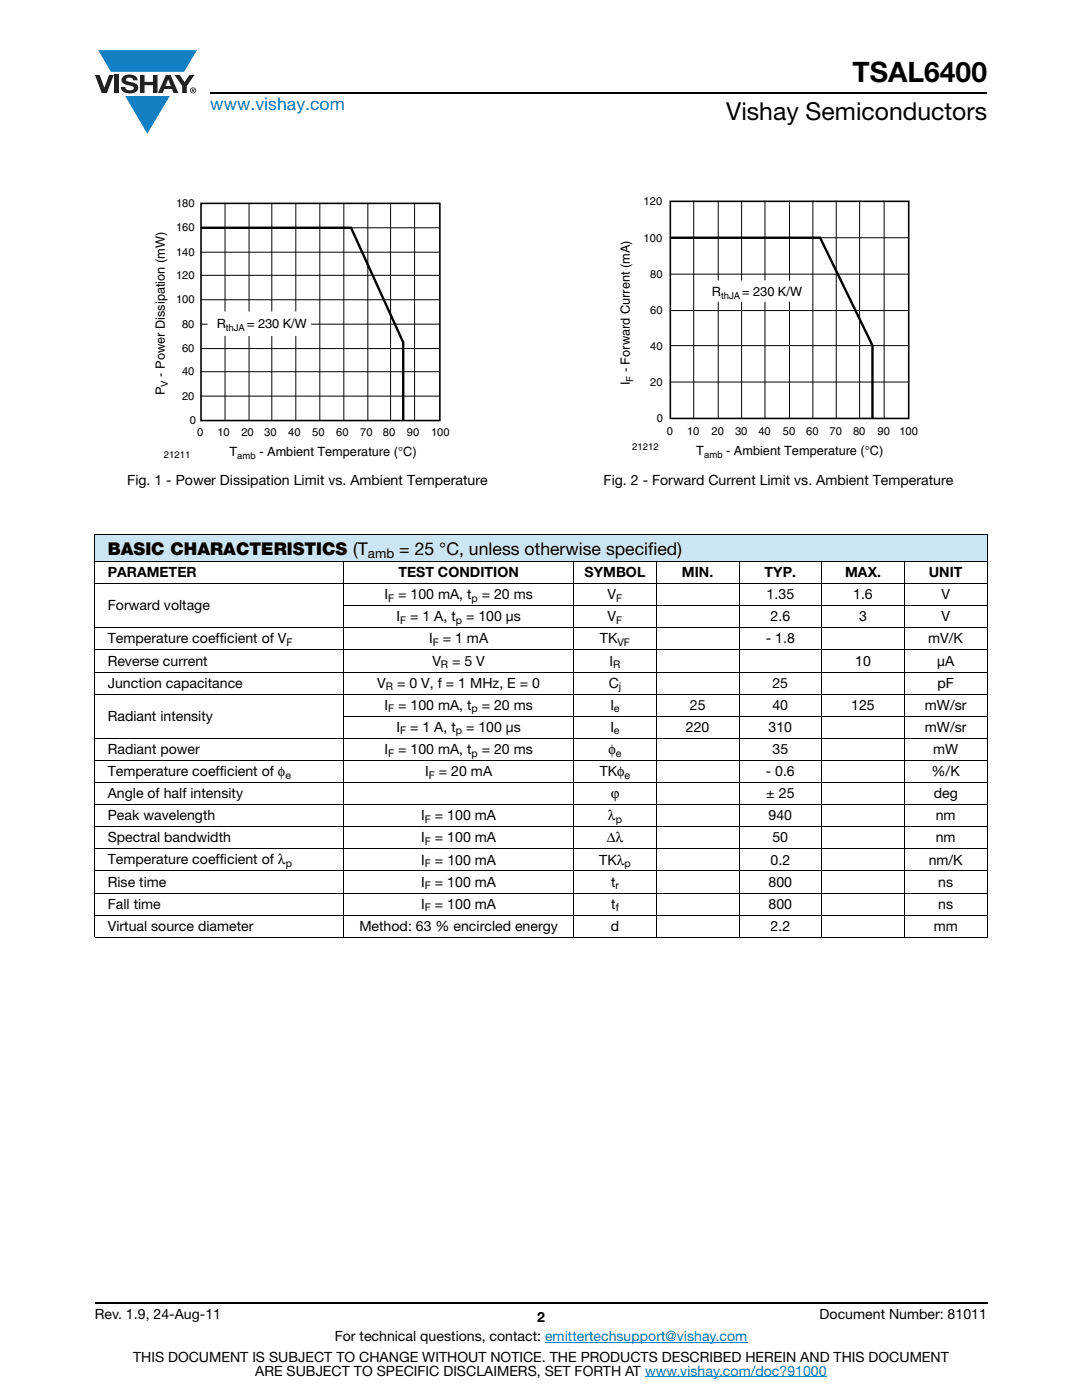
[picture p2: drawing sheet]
<svg xmlns="http://www.w3.org/2000/svg" width="216mm" height="279mm" viewBox="0 0 216 279" stroke-linecap="round" stroke-linejoin="round" font-family="sans-serif">
<defs><g id="words">
<text font-size="5.6" x="170.1" y="16.4">TSAL6400</text>
<text font-size="4.9" x="144.9" y="24">Vishay Semiconductors</text>
<text font-size="3.5" fill="#007ec4" x="42" y="21.9">www.vishay.com</text>
<g font-size="3.5">
<text x="21.5" y="110.7">BASIC CHARACTERISTICS (T</text>
<text x="79.7" y="110.7">= 25 °C, unless otherwise specified)</text>
</g>
<g font-size="2.8">
<text x="25.4" y="96.8">Fig. 1 - Power Dissipation Limit vs. Ambient Temperature</text>
<text x="120.4" y="96.8">Fig. 2 - Forward Current Limit vs. Ambient Temperature</text>
<text x="21.5" y="115.2">PARAMETER</text>
<text x="76.7" y="119.6">I</text>
<text x="79.4" y="119.6">= 100 mA, t</text>
<text x="79.5" y="115.2">TEST CONDITION</text>
<text x="96.1" y="119.6">= 20 ms</text>
<text x="116.6" y="115.2">SYMBOL</text>
<text x="121.2" y="119.6">V</text>
<text x="136.1" y="115.2">MIN.</text>
<text x="152.6" y="115.2">TYP.</text>
<text x="153" y="119.6">1.35</text>
<text x="168.6" y="115.2">MAX.</text>
<text x="170.2" y="119.6">1.6</text>
<text x="185.3" y="115.2">UNIT</text>
<text x="187.8" y="119.6">V</text>
<text x="21.5" y="121.8">Forward voltage</text>
<text x="79.1" y="124">I</text>
<text x="81.8" y="124">= 1 A, t</text>
<text x="93" y="124">= 100 μs</text>
<text x="121.2" y="124">V</text>
<text x="153.8" y="124">2.6</text>
<text x="171.4" y="124">3</text>
<text x="187.8" y="124">V</text>
<text x="21.5" y="128.4">Temperature coefficient of V</text>
<text x="85.6" y="128.4">I</text>
<text x="88.3" y="128.4">= 1 mA</text>
<text x="119.7" y="128.4">TK</text>
<text x="152.8" y="128.4">- 1.8</text>
<text x="185.2" y="128.4">mV/K</text>
<text x="21.5" y="132.8">Reverse current</text>
<text x="21.5" y="137.2">Junction capacitance</text>
<text x="75.3" y="137.2">V</text>
<text x="79.2" y="137.2">= 0 V, f = 1 MHz, E = 0</text>
<text x="86.3" y="132.8">V</text>
<text x="90.2" y="132.8">= 5 V</text>
<text x="121.5" y="137.2">C</text>
<text x="121.6" y="132.8">I</text>
<text x="154.1" y="137.2">25</text>
<text x="170.6" y="132.8">10</text>
<text x="187" y="132.8">μA</text>
<text x="187.1" y="137.2">pF</text>
<text x="21.5" y="143.9">Radiant intensity</text>
<text x="76.7" y="141.6">I</text>
<text x="79.4" y="141.6">= 100 mA, t</text>
<text x="96.1" y="141.6">= 20 ms</text>
<text x="121.8" y="141.6">I</text>
<text x="137.6" y="141.6">25</text>
<text x="154.1" y="141.6">40</text>
<text x="169.9" y="141.6">125</text>
<text x="184.5" y="141.6">mW/sr</text>
<text x="79.1" y="146.1">I</text>
<text x="81.8" y="146.1">= 1 A, t</text>
<text x="93" y="146.1">= 100 μs</text>
<text x="121.8" y="146.1">I</text>
<text x="136.9" y="146.1">220</text>
<text x="153.3" y="146.1">310</text>
<text x="184.5" y="146.1">mW/sr</text>
<text x="21.5" y="154.9">Temperature coefficient of φ</text>
<text x="21.5" y="150.5">Radiant power</text>
<text x="76.7" y="150.5">I</text>
<text x="79.4" y="150.5">= 100 mA, t</text>
<text x="84.8" y="154.9">I</text>
<text x="87.6" y="154.9">= 20 mA</text>
<text x="96.1" y="150.5">= 20 ms</text>
<text x="119.7" y="154.9">TKφ</text>
<text x="121.4" y="150.5">φ</text>
<text x="152.8" y="154.9">- 0.6</text>
<text x="154.1" y="150.5">35</text>
<text x="185.9" y="154.9">%/K</text>
<text x="186.2" y="150.5">mW</text>
<text x="21.5" y="159.3">Angle of half intensity</text>
<text x="121.9" y="159.3">ϕ</text>
<text x="152.9" y="159.3">± 25</text>
<text x="186.3" y="159.3">deg</text>
<text x="21.5" y="163.7">Peak wavelength</text>
<text x="84.1" y="163.7">I</text>
<text x="86.8" y="163.7">= 100 mA</text>
<text x="121.3" y="163.7">λ</text>
<text x="153.4" y="163.7">940</text>
<text x="186.7" y="163.7">nm</text>
<text x="21.5" y="168.1">Spectral bandwidth</text>
<text x="21.5" y="172.5">Temperature coefficient of λ</text>
<text x="84" y="168.1">I</text>
<text x="84.1" y="172.5">I</text>
<text x="86.8" y="168.1">= 100 mA</text>
<text x="86.8" y="172.5">= 100 mA</text>
<text x="119.6" y="172.5">TKλ</text>
<text x="121.1" y="168.1">Δλ</text>
<text x="153.8" y="172.5">0.2</text>
<text x="154.1" y="168.1">50</text>
<text x="185.3" y="172.5">nm/K</text>
<text x="186.7" y="168.1">nm</text>
<text x="21.5" y="176.9">Rise time</text>
<text x="84.1" y="176.9">I</text>
<text x="86.8" y="176.9">= 100 mA</text>
<text x="121.9" y="176.9">t</text>
<text x="153.4" y="176.9">800</text>
<text x="187.2" y="176.9">ns</text>
<text x="21.5" y="181.3">Fall time</text>
<text x="21.5" y="185.8">Virtual source diameter</text>
<text x="71.7" y="185.8">Method: 63 % encircled energy</text>
<text x="84.1" y="181.3">I</text>
<text x="86.8" y="181.3">= 100 mA</text>
<text x="121.9" y="185.8">d</text>
<text x="122" y="181.3">t</text>
<text x="153.4" y="181.3">800</text>
<text x="153.8" y="185.8">2.2</text>
<text x="186.3" y="185.8">mm</text>
<text x="187.2" y="181.3">ns</text>
<text x="18.9" y="263.3">Rev. 1.9, 24-Aug-11</text>
<text x="107.2" y="263.8">2</text>
<text x="163.6" y="263.3">Document Number: 81011</text>
<text x="66.8" y="267.7">For technical questions, contact: emittertechsupport@vishay.com</text>
<text x="26.5" y="271.7">THIS DOCUMENT IS SUBJECT TO CHANGE WITHOUT NOTICE. THE PRODUCTS DESCRIBED HEREIN AND THIS DOCUMENT</text>
<text x="50.9" y="274.6">ARE SUBJECT TO SPECIFIC DISCLAIMERS, SET FORTH AT www.vishay.com/doc?91000</text>
</g>
<g font-size="2.6">
<text x="142" y="59">R</text>
<text x="148.1" y="59">= 230 K/W</text>
<text x="43.2" y="65.4">R</text>
<text x="49.3" y="65.4">= 230 K/W</text>
<text x="45.8" y="91">T</text>
<text x="51.8" y="91">- Ambient Temperature (°C)</text>
<text x="138.9" y="90.8">T</text>
<text x="144.9" y="90.8">- Ambient Temperature (°C)</text>
<text x="73.4" y="111.3">amb</text>
</g>
<g font-size="2.5">
<text x="32.9" y="75.2" transform="rotate(-90 32.9 75.2)">- Power Dissipation (mW)</text>
<text x="125.7" y="76.9" transform="rotate(-90 125.7 76.9)">I</text>
<text x="125.7" y="74.3" transform="rotate(-90 125.7 74.3)">- Forward Current (mA)</text>
<text x="32.9" y="78.8" transform="rotate(-90 32.9 78.8)">P</text>
</g>
<g font-size="2.2" fill="#050504">
<text x="35.1" y="41.3">180</text>
<text x="128.4" y="41">120</text>
<text x="35.1" y="46.2">160</text>
<text x="35.1" y="51.1">140</text>
<text x="128.4" y="48.2">100</text>
<text x="35.1" y="55.7">120</text>
<text x="129.7" y="55.5">80</text>
<text x="35.1" y="60.5">100</text>
<text x="36.3" y="65.4">80</text>
<text x="129.7" y="62.8">60</text>
<text x="36.3" y="70.3">60</text>
<text x="129.7" y="69.8">40</text>
<text x="36.3" y="74.9">40</text>
<text x="129.7" y="77">20</text>
<text x="36.3" y="79.8">20</text>
<text x="37.9" y="84.7">0</text>
<text x="39.4" y="87">0</text>
<text x="43.4" y="87">10</text>
<text x="48.2" y="87">20</text>
<text x="52.7" y="87">30</text>
<text x="57.5" y="87">40</text>
<text x="62.3" y="87">50</text>
<text x="67.1" y="87">60</text>
<text x="71.9" y="87">70</text>
<text x="76.4" y="87">80</text>
<text x="81.2" y="87">90</text>
<text x="86" y="87">100</text>
<text x="131.1" y="84.3">0</text>
<text x="133.1" y="86.9">0</text>
<text x="137.1" y="86.9">10</text>
<text x="142" y="86.9">20</text>
<text x="146.7" y="86.9">30</text>
<text x="151.3" y="86.9">40</text>
<text x="156.2" y="86.9">50</text>
<text x="160.9" y="86.9">60</text>
<text x="165.5" y="86.9">70</text>
<text x="170.2" y="86.9">80</text>
<text x="175.1" y="86.9">90</text>
<text x="179.5" y="86.9">100</text>
</g>
<g font-size="2.1">
<text x="77.4" y="120.1">F</text>
<text x="79.8" y="124.5">F</text>
<text x="91" y="124.5">p</text>
<text x="94.1" y="120.1">p</text>
<text x="123" y="120.1">F</text>
<text x="123" y="124.5">F</text>
<text x="57.2" y="128.9">F</text>
<text x="86.4" y="128.9">F</text>
<text x="123.2" y="128.9">VF</text>
<text x="77" y="137.8">R</text>
<text x="88" y="133.3">R</text>
<text x="122.4" y="133.3">R</text>
<text x="123.5" y="137.8">j</text>
<text x="77.4" y="142.2">F</text>
<text x="94.1" y="142.2">p</text>
<text x="122.5" y="142.2">e</text>
<text x="79.8" y="146.6">F</text>
<text x="91" y="146.6">p</text>
<text x="122.5" y="146.6">e</text>
<text x="56.9" y="155.4">e</text>
<text x="77.4" y="151">F</text>
<text x="85.6" y="155.4">F</text>
<text x="94.1" y="151">p</text>
<text x="122.9" y="151">e</text>
<text x="124.6" y="155.4">e</text>
<text x="84.8" y="164.2">F</text>
<text x="122.9" y="164.2">p</text>
<text x="57" y="173">p</text>
<text x="84.8" y="168.6">F</text>
<text x="84.8" y="173">F</text>
<text x="124.6" y="173">p</text>
<text x="84.8" y="177.4">F</text>
<text x="122.8" y="177.4">r</text>
<text x="84.8" y="181.8">F</text>
<text x="122.9" y="181.8">f</text>
</g>
<g font-size="1.9">
<text x="143.9" y="59.7">thJA</text>
<text x="45.1" y="66.1">thJA</text>
<text x="33.5" y="77.1" transform="rotate(-90 33.5 77.1)">V</text>
<text x="126.3" y="76.2" transform="rotate(-90 126.3 76.2)">F</text>
<text x="126.1" y="89.8">21212</text>
<text x="32.7" y="91.3">21211</text>
<text x="47.4" y="91.7">amb</text>
<text x="140.5" y="91.4">amb</text>
</g>
</g></defs>
<g fill="#147fc3">
<path d="M19.6 10h19.7l-2.6 4.3h-1.1h-13.5z"/>
<path d="M25 19.2h8.9l-4.5 7.5z"/>
</g>
<g fill="#231f20">
<path d="M18.9 15h1l.9 2.5 1-2.5h.9l-1.4 3.6h-1z"/>
<path d="M22.9 15h.9v3.6h-.9z"/>
<path d="M24.6 15.3a2.1 2.1 0 0 1 2.8 .3l.1 .4h-.9a.79 .79 0 0 0-.7-.5 .79 .79 0 0 0-.8 .4l.3 .3 1 .2a1.08 1.08 0 0 1 1.2 1 1.08 1.08 0 0 1-1.1 1.2 1.73 1.73 0 0 1-2.4-1.2h.9a.96 .96 0 0 0 .8 .6 .96 .96 0 0 0 .9-.4 1.31 1.31 0 0 0-1.2-.6 1.03 1.03 0 0 1-1.1-.6 1.03 1.03 0 0 1 .2-1.1z"/>
<path d="M27.9 15h.9v1.3h1.7v-1.3h.9v3.6h-.9v-1.6h-1.7v1.6h-.9z"/>
<path d="M34.8 15h1.1l.9 1.4 1-1.4h1l-1.5 2.2v1.4h-.9v-1.4z"/>
<path d="M33.6 15.9l.5 1.3h-1.1zM33.1 15l-1.6 3.6h1l.3-.8h1.5l.3 .8h1l-1.6-3.6z"/>
<path d="M38.1 18a.46 .46 0 0 1 .9 0 .46 .46 0 0 1-.9 0zM37.9 18a.6 .6 0 0 0 1.2 0 .6 .6 0 0 0-1.2 0z"/>
<path d="M38.4 17.8h.2v.2h-.2zM38.3 17.7v.7h.1v-.3l.4 .3-.2-.3 .2-.2-.1-.2z"/>
</g>
<path d="M42 18.6h155M18.9 260h178.1" fill="none" stroke="#000" stroke-width=".36"/>
<path d="M108.8 267.9h40.3M128.7 274.8h36.3" fill="none" stroke="#007ec4" stroke-width=".2"/>
<path d="M30.7 39.4h59v52.8h-59z" fill="#fff"/>
<g fill="none" stroke="#050504" stroke-width=".2">
<path d="M40.1 59.8h47.4M40.1 54.9h47.4M40.1 50.3h47.4M40.1 45.5h47.4M44.9 40.6v43.3M49.7 40.6v43.3M54.2 40.6v43.3M59 40.6v43.3M63.8 40.6v43.3M68.6 40.6v43.3M73.4 40.6v43.3M77.9 40.6v43.3"/>
<path d="M82.7 40.6v43.3M40.1 79.1h47.4M40.1 74.2h47.4M40.1 69.6h47.4M40.1 64.7h47.4"/>
</g>
<path d="M40.1 45.5h29.9l10.5 22.8v15.6" fill="none" stroke="#000" stroke-width=".48"/>
<path d="M40.1 40.6h47.7v43.3h-47.7z" fill="none" stroke="#000" stroke-width=".32"/>
<path d="M41.5 62.3h20.5v4.6h-20.5z" fill="#fff"/>
<path d="M41.5 62.3h20.5v4.6h-20.5z" fill="none" stroke="#fff" stroke-width=".2"/>
<path d="M123.5 39h59.7v53h-59.7z" fill="#fff"/>
<g fill="none" stroke="#050504" stroke-width=".2">
<path d="M133.8 54.7h47.3M133.8 47.4h47.3M138.4 40.2v43.3M143.3 40.2v43.3M148 40.2v43.3M152.6 40.2v43.3M157.5 40.2v43.3M162.2 40.2v43.3M166.9 40.2v43.3M171.5 40.2v43.3M176.4 40.2v43.3M133.8 76.2h47.3"/>
<path d="M133.8 69h47.3M133.8 62h47.3"/>
</g>
<path d="M133.8 47.4h29.8l10.5 21.6v14.5" fill="none" stroke="#000" stroke-width=".48"/>
<path d="M133.8 40.2h47.5v43.3h-47.5z" fill="none" stroke="#000" stroke-width=".32"/>
<path d="M140.3 56.1h18.3v4h-18.3z" fill="#fff"/>
<path d="M140.3 56.1h18.3v4h-18.3z" fill="none" stroke="#fff" stroke-width=".32"/>
<path d="M18.9 106.6h178.1v5.5h-178.1z" fill="#cce5f3"/>
<g fill="#fff">
<path d="M18.9 112.1h49.7v4.4h-49.7z"/>
<path d="M68.6 112.1h45.9v4.4h-45.9z"/>
<path d="M114.5 112.1h16.5v4.4h-16.5z"/>
<path d="M131 112.1h16.5v4.4h-16.5z"/>
<path d="M147.5 112.1h16.5v4.4h-16.5z"/>
<path d="M164 112.1h16.5v4.4h-16.5z"/>
<path d="M180.5 112.1h16.5v4.4h-16.5z"/>
</g>
<g fill="none" stroke="#000" stroke-width=".2">
<path d="M18.9 106.6h178.1M18.9 112.1h178.1M18.9 116.5h178.1M18.9 106.7v80.3M68.6 112v75.1M114.5 112v75.1M131 112v75.1M147.5 112v75.1M164 112v75.1M180.5 112v75.1M197 106.7v80.3M18.9 125.3h178.1"/>
<path d="M18.9 129.7h178.1M18.9 134.1h178.1M18.9 138.5h178.1M68.5 120.9h128.5M18.9 147.4h178.1M18.9 151.8h178.1M18.9 156.2h178.1M68.5 142.9h128.5M18.9 160.6h178.1M18.9 165h178.1M18.9 169.4h178.1M18.9 173.8h178.1"/>
<path d="M18.9 178.2h178.1M18.9 182.6h178.1M18.9 187h178.1"/>
</g>
<use href="#words"/>
</svg>
